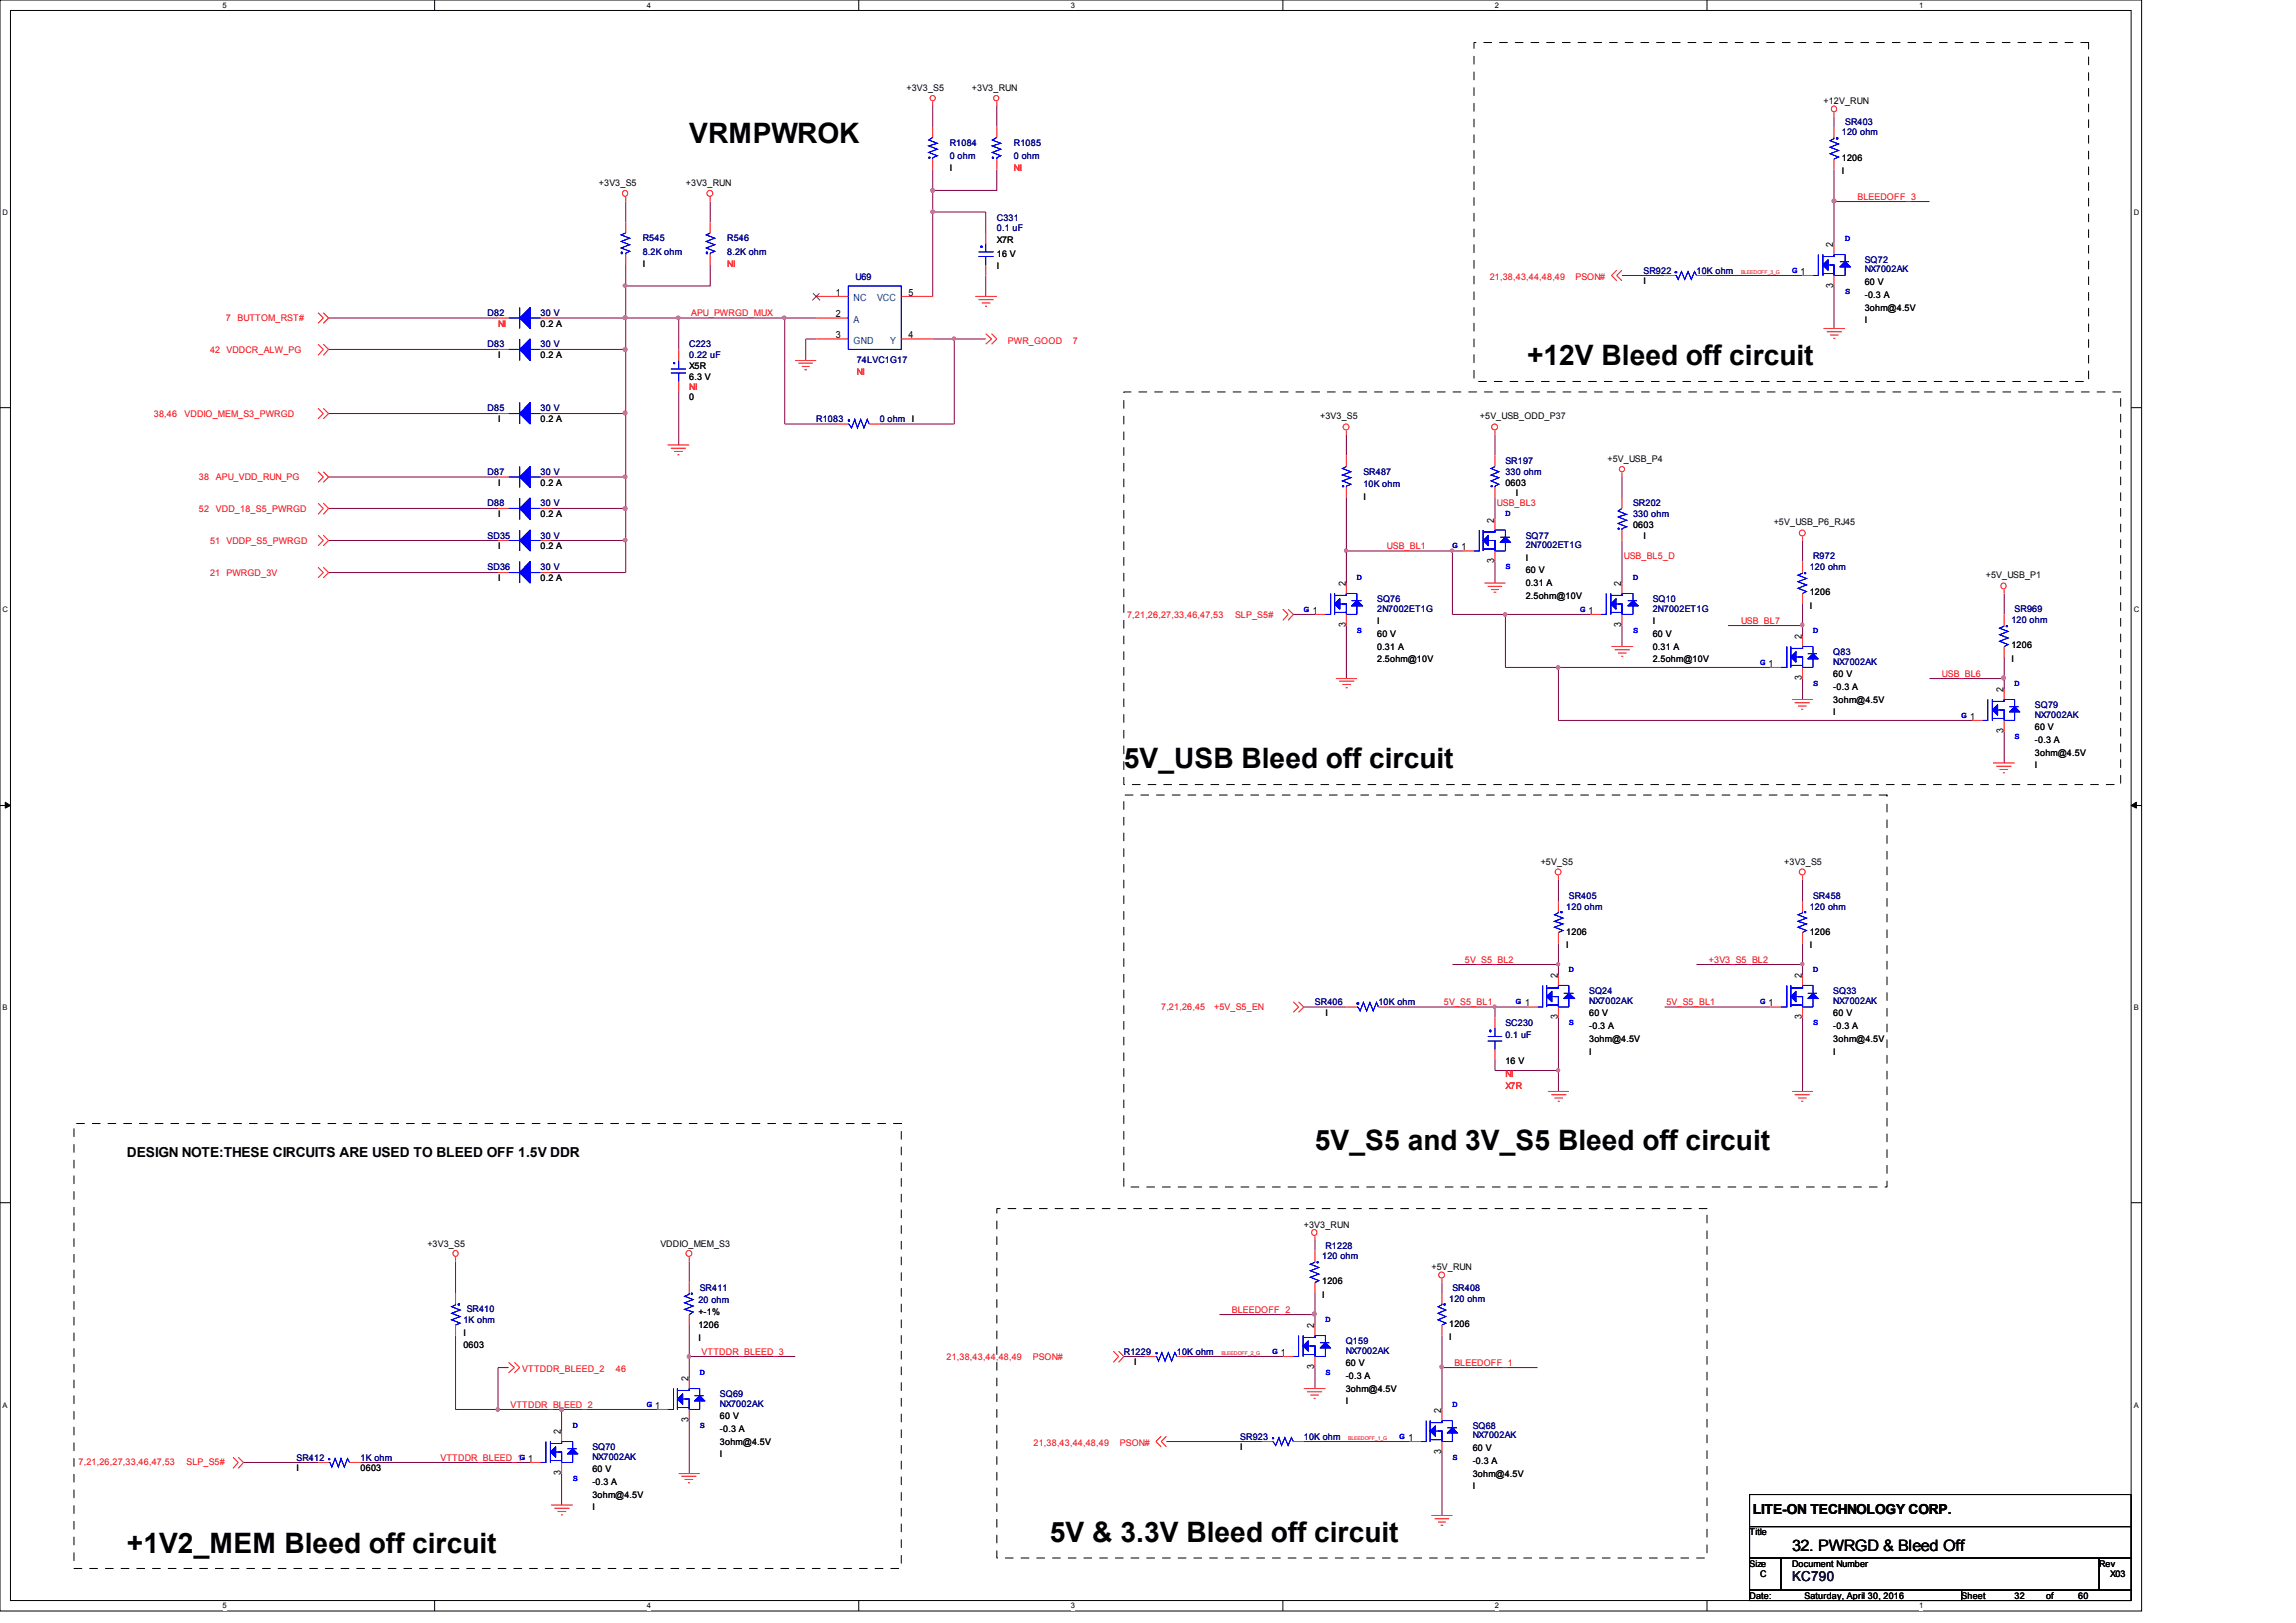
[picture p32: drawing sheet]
<svg xmlns="http://www.w3.org/2000/svg" width="297mm" height="210mm" viewBox="0 0 297 210" stroke-linecap="round" stroke-linejoin="round" font-family="sans-serif">
<defs><g id="words">
<g font-size="3.6">
<text x="89.2" y="18.5">VRMPWROK</text>
<text x="197.5" y="47.2">+12V Bleed off circuit</text>
<text x="145.4" y="99.4">5V_USB Bleed off circuit</text>
<text x="170.1" y="148.8">5V_S5 and 3V_S5 Bleed off circuit</text>
<text x="16.4" y="200.9">+1V2_MEM Bleed off circuit</text>
<text x="135.8" y="199.5">5V &amp; 3.3V Bleed off circuit</text>
</g>
<text font-size="2" x="231.8" y="200.7">32. PWRGD &amp; Bleed Off</text>
<g font-size="1.8">
<text x="16.4" y="149.7">DESIGN NOTE:THESE CIRCUITS ARE USED TO BLEED OFF 1.5V DDR</text>
<text x="226.7" y="195.9">LITE-ON TECHNOLOGY CORP.</text>
</g>
<text font-size="1.8" fill="#000040" x="231.8" y="204.6">KC790</text>
<g font-size="1.3">
<text x="237.2" y="32" transform="rotate(-90 237.2 32)">2</text>
<text x="108.1" y="38.3">1</text>
<text x="108.1" y="41.1">2</text>
<text x="117.5" y="38.3">5</text>
<text x="237.2" y="37.3" transform="rotate(-90 237.2 37.3)">3</text>
<text x="108.1" y="43.8">3</text>
<text x="117.5" y="43.8">4</text>
<text x="193.3" y="67.6" transform="rotate(-90 193.3 67.6)">2</text>
<text x="174.1" y="75.9" transform="rotate(-90 174.1 75.9)">2</text>
<text x="193.3" y="72.9" transform="rotate(-90 193.3 72.9)">3</text>
<text x="209.7" y="75.9" transform="rotate(-90 209.7 75.9)">2</text>
<text x="174.1" y="81.1" transform="rotate(-90 174.1 81.1)">3</text>
<text x="209.7" y="81.1" transform="rotate(-90 209.7 81.1)">3</text>
<text x="233.1" y="82.7" transform="rotate(-90 233.1 82.7)">2</text>
<text x="233.1" y="88" transform="rotate(-90 233.1 88)">3</text>
<text x="259.2" y="89.6" transform="rotate(-90 259.2 89.6)">2</text>
<text x="259.2" y="94.8" transform="rotate(-90 259.2 94.8)">3</text>
<text x="201.5" y="131.9" transform="rotate(-90 201.5 131.9)">3</text>
<text x="201.5" y="126.6" transform="rotate(-90 201.5 126.6)">2</text>
<text x="233.1" y="131.9" transform="rotate(-90 233.1 131.9)">3</text>
<text x="233.1" y="126.6" transform="rotate(-90 233.1 126.6)">2</text>
<text x="170" y="171.9" transform="rotate(-90 170 171.9)">2</text>
<text x="89.1" y="178.7" transform="rotate(-90 89.1 178.7)">2</text>
<text x="170" y="177.1" transform="rotate(-90 170 177.1)">3</text>
<text x="72.6" y="185.6" transform="rotate(-90 72.6 185.6)">2</text>
<text x="89.1" y="184" transform="rotate(-90 89.1 184)">3</text>
<text x="186.4" y="182.9" transform="rotate(-90 186.4 182.9)">2</text>
<text x="72.6" y="190.8" transform="rotate(-90 72.6 190.8)">3</text>
<text x="186.4" y="188.1" transform="rotate(-90 186.4 188.1)">3</text>
</g>
<g font-size="1.3" fill="#004080">
<text x="110.4" y="38.9">NC</text>
<text x="110.4" y="41.7">A</text>
<text x="113.5" y="38.9">VCC</text>
<text x="110.4" y="44.4">GND</text>
<text x="115.1" y="44.4">Y</text>
</g>
<g font-size="1.2">
<text x="117.3" y="11.8">+3V3_S5</text>
<text x="125.7" y="11.8">+3V3_RUN</text>
<text x="235.9" y="13.5">+12V_RUN</text>
<text x="122.9" y="22.2">I</text>
<text x="238.3" y="20.8">1206</text>
<text x="238.3" y="22.5">I</text>
<text x="77.5" y="24.1">+3V3_S5</text>
<text x="88.7" y="24.1">+3V3_RUN</text>
<text x="83.1" y="34.5">I</text>
<text x="128.9" y="31.5">X7R</text>
<text x="128.9" y="33.2">16 V</text>
<text x="128.9" y="34.8">I</text>
<text x="212.6" y="36.7">I</text>
<text x="241.2" y="36.9">60 V</text>
<text x="241.2" y="38.5">-0.3 A</text>
<text x="241.2" y="40.2">3ohm@4.5V</text>
<text x="241.2" y="41.8">I</text>
<text x="64.4" y="46.3">I</text>
<text x="69.9" y="42.2">0.2 A</text>
<text x="69.9" y="46.3">0.2 A</text>
<text x="89.2" y="47.8">X5R</text>
<text x="89.2" y="49.1">6.3 V</text>
<text x="89.2" y="51.8">0</text>
<text x="64.4" y="54.6">I</text>
<text x="69.9" y="54.6">0.2 A</text>
<text x="170.8" y="54.3">+3V3_S5</text>
<text x="191.4" y="54.3">+5V_USB_ODD_P37</text>
<text x="207.9" y="59.8">+5V_USB_P4</text>
<text x="64.4" y="62.8">I</text>
<text x="69.9" y="62.8">0.2 A</text>
<text x="176.4" y="64.7">I</text>
<text x="194.7" y="62.8">0603</text>
<text x="196.1" y="64.2">I</text>
<text x="64.4" y="66.9">I</text>
<text x="64.4" y="71">I</text>
<text x="69.9" y="66.9">0.2 A</text>
<text x="69.9" y="71">0.2 A</text>
<text x="211.2" y="68.3">0603</text>
<text x="212.6" y="69.7">I</text>
<text x="229.4" y="68">+5V_USB_P6_RJ45</text>
<text x="64.4" y="75.2">I</text>
<text x="69.9" y="75.2">0.2 A</text>
<text x="197.4" y="72.6">I</text>
<text x="197.4" y="74.2">60 V</text>
<text x="197.4" y="75.9">0.31 A</text>
<text x="197.4" y="77.5">2.5ohm@10V</text>
<text x="234.1" y="77">1206</text>
<text x="256.9" y="74.8">+5V_USB_P1</text>
<text x="178.1" y="80.8">I</text>
<text x="178.1" y="82.4">60 V</text>
<text x="213.8" y="80.8">I</text>
<text x="213.8" y="82.4">60 V</text>
<text x="234.1" y="78.7">I</text>
<text x="260.2" y="83.9">1206</text>
<text x="178.1" y="84.1">0.31 A</text>
<text x="178.1" y="85.7">2.5ohm@10V</text>
<text x="213.8" y="84.1">0.31 A</text>
<text x="213.8" y="85.7">2.5ohm@10V</text>
<text x="237.2" y="87.6">60 V</text>
<text x="237.2" y="89.2">-0.3 A</text>
<text x="260.2" y="85.6">I</text>
<text x="237.2" y="90.9">3ohm@4.5V</text>
<text x="237.2" y="92.5">I</text>
<text x="263.2" y="94.5">60 V</text>
<text x="263.2" y="96.1">-0.3 A</text>
<text x="263.2" y="97.8">3ohm@4.5V</text>
<text x="263.2" y="99.4">I</text>
<text x="199.3" y="111.9">+5V_S5</text>
<text x="230.8" y="111.9">+3V3_S5</text>
<text x="202.6" y="121">1206</text>
<text x="202.6" y="122.6">I</text>
<text x="234.1" y="121">1206</text>
<text x="234.1" y="122.6">I</text>
<text x="171.4" y="131.4">I</text>
<text x="205.6" y="131.5">60 V</text>
<text x="237.2" y="131.5">60 V</text>
<text x="194.7" y="137.7">16 V</text>
<text x="205.6" y="133.2">-0.3 A</text>
<text x="205.6" y="134.8">3ohm@4.5V</text>
<text x="205.6" y="136.5">I</text>
<text x="237.2" y="133.2">-0.3 A</text>
<text x="237.2" y="134.8">3ohm@4.5V</text>
<text x="237.2" y="136.5">I</text>
<text x="55.3" y="161.3">+3V3_S5</text>
<text x="85.4" y="161.3">VDDIO_MEM_S3</text>
<text x="168.7" y="158.8">+3V3_RUN</text>
<text x="171" y="166.2">1206</text>
<text x="171" y="167.9">I</text>
<text x="185.2" y="164.3">+5V_RUN</text>
<text x="59.9" y="172.8">I</text>
<text x="90.3" y="170.2">+-1%</text>
<text x="90.3" y="171.9">1206</text>
<text x="90.3" y="173.5">I</text>
<text x="187.5" y="171.7">1206</text>
<text x="187.5" y="173.4">I</text>
<text x="59.9" y="174.4">0603</text>
<text x="146.7" y="176.6">I</text>
<text x="174.1" y="176.8">60 V</text>
<text x="174.1" y="178.4">-0.3 A</text>
<text x="93.1" y="183.6">60 V</text>
<text x="93.1" y="185.3">-0.3 A</text>
<text x="174.1" y="180.1">3ohm@4.5V</text>
<text x="174.1" y="181.7">I</text>
<text x="38.4" y="190.3">I</text>
<text x="46.7" y="190.3">0603</text>
<text x="76.6" y="190.5">60 V</text>
<text x="93.1" y="186.9">3ohm@4.5V</text>
<text x="93.1" y="188.6">I</text>
<text x="160.4" y="187.6">I</text>
<text x="190.5" y="187.8">60 V</text>
<text x="190.5" y="189.4">-0.3 A</text>
<text x="190.5" y="191.1">3ohm@4.5V</text>
<text x="76.6" y="192.1">-0.3 A</text>
<text x="76.6" y="193.8">3ohm@4.5V</text>
<text x="76.6" y="195.4">I</text>
<text x="190.5" y="192.7">I</text>
<text x="226.3" y="198.6">Title</text>
<text x="226.3" y="202.7">Size</text>
<text x="231.8" y="202.7">Document Number</text>
<text x="271.5" y="202.7">Rev</text>
<text x="226.3" y="206.8">Date:</text>
<text x="227.7" y="204">C</text>
<text x="233.4" y="206.8">Saturday, April 30, 2016</text>
<text x="253.7" y="206.8">Sheet</text>
<text x="260.6" y="206.8">32</text>
<text x="264.7" y="206.8">of</text>
<text x="268.8" y="206.8">60</text>
<text x="273" y="204">X03</text>
</g>
<g font-size="1.2" fill="#000080">
<text x="238.3" y="17.5">120 ohm</text>
<text x="238.7" y="16.2">SR403</text>
<text x="122.9" y="18.9">R1084</text>
<text x="122.9" y="20.6">0 ohm</text>
<text x="131.1" y="18.9">R1085</text>
<text x="131.1" y="20.6">0 ohm</text>
<text x="128.9" y="28.5">C331</text>
<text x="128.9" y="29.9">0.1 uF</text>
<text x="83.1" y="31.2">R545</text>
<text x="83.1" y="32.9">8.2K ohm</text>
<text x="94.1" y="31.2">R546</text>
<text x="94.1" y="32.9">8.2K ohm</text>
<text x="212.6" y="35.4">SR922</text>
<text x="219.5" y="35.4">10K ohm</text>
<text x="241.2" y="34">SQ72</text>
<text x="241.2" y="35.2">NX7002AK</text>
<text x="63.1" y="40.9">D82</text>
<text x="69.9" y="40.9">30 V</text>
<text x="110.7" y="36.2">U69</text>
<text x="63.1" y="45">D83</text>
<text x="69.9" y="45">30 V</text>
<text x="89.2" y="45">C223</text>
<text x="89.2" y="46.3">0.22 uF</text>
<text x="110.8" y="46.9">74LVC1G17</text>
<text x="63.1" y="53.2">D85</text>
<text x="69.9" y="53.2">30 V</text>
<text x="105.6" y="54.6">R1083</text>
<text x="113.8" y="54.6">0 ohm I</text>
<text x="63.1" y="61.5">D87</text>
<text x="63.1" y="65.5">D88</text>
<text x="69.9" y="61.5">30 V</text>
<text x="69.9" y="65.5">30 V</text>
<text x="176.4" y="61.5">SR487</text>
<text x="176.4" y="63.1">10K ohm</text>
<text x="194.7" y="60">SR197</text>
<text x="194.7" y="61.5">330 ohm</text>
<text x="211.2" y="65.5">SR202</text>
<text x="63.1" y="69.7">SD35</text>
<text x="69.9" y="69.7">30 V</text>
<text x="197.4" y="69.7">SQ77</text>
<text x="197.4" y="70.9">2N7002ET1G</text>
<text x="211.2" y="66.9">330 ohm</text>
<text x="63.1" y="73.7">SD36</text>
<text x="69.9" y="73.7">30 V</text>
<text x="178.1" y="77.9">SQ76</text>
<text x="213.8" y="77.9">SQ10</text>
<text x="234.1" y="73.7">120 ohm</text>
<text x="234.5" y="72.4">R972</text>
<text x="178.1" y="79.2">2N7002ET1G</text>
<text x="213.8" y="79.2">2N7002ET1G</text>
<text x="260.2" y="80.6">120 ohm</text>
<text x="260.6" y="79.2">SR969</text>
<text x="237.2" y="84.8">Q83</text>
<text x="237.2" y="86">NX7002AK</text>
<text x="263.2" y="91.6">SQ79</text>
<text x="263.2" y="92.9">NX7002AK</text>
<text x="202.6" y="117.7">120 ohm</text>
<text x="202.9" y="116.3">SR405</text>
<text x="234.1" y="117.7">120 ohm</text>
<text x="234.5" y="116.3">SR458</text>
<text x="170.1" y="130">SR406</text>
<text x="178.3" y="130">10K ohm</text>
<text x="205.6" y="128.6">SQ24</text>
<text x="205.6" y="129.9">NX7002AK</text>
<text x="237.2" y="128.6">SQ33</text>
<text x="237.2" y="129.9">NX7002AK</text>
<text x="194.7" y="132.8">SC230</text>
<text x="194.7" y="134.4">0.1 uF</text>
<text x="171.4" y="161.5">R1228</text>
<text x="90.5" y="167">SR411</text>
<text x="171" y="162.9">120 ohm</text>
<text x="187.9" y="167">SR408</text>
<text x="59.9" y="171.2">1K ohm</text>
<text x="60.4" y="169.8">SR410</text>
<text x="90.3" y="168.6">20 ohm</text>
<text x="174.1" y="173.9">Q159</text>
<text x="187.5" y="168.4">120 ohm</text>
<text x="145.4" y="175.3">R1229</text>
<text x="152.2" y="175.3">10K ohm</text>
<text x="174.1" y="175.2">NX7002AK</text>
<text x="93.1" y="180.8">SQ69</text>
<text x="93.1" y="182">NX7002AK</text>
<text x="190.5" y="184.9">SQ68</text>
<text x="38.4" y="189">SR412</text>
<text x="46.7" y="189">1K ohm</text>
<text x="76.6" y="187.6">SQ70</text>
<text x="76.6" y="188.9">NX7002AK</text>
<text x="160.4" y="186.3">SR923</text>
<text x="168.7" y="186.3">10K ohm</text>
<text x="190.5" y="186.1">NX7002AK</text>
</g>
<g font-size="1.2" fill="#f00">
<text x="131.1" y="22.2">NI</text>
<text x="240.3" y="25.8">BLEEDOFF_3</text>
<text x="94.1" y="34.5">NI</text>
<text x="29.2" y="41.6">7</text>
<text x="30.7" y="41.6">BUTTOM_RST#</text>
<text x="89.4" y="40.9">APU_PWRGD_MUX</text>
<text x="192.7" y="36.2">21,38,43,44,48,49</text>
<text x="203.8" y="36.2">PSON#</text>
<text x="27.2" y="45.6">42 VDDCR_ALW_PG</text>
<text x="64.4" y="42.2">NI</text>
<text x="130.4" y="44.4">PWR_GOOD</text>
<text x="138.8" y="44.4">7</text>
<text x="19.9" y="53.9">38,46</text>
<text x="23.9" y="53.9">VDDIO_MEM_S3_PWRGD</text>
<text x="89.2" y="50.5">NI</text>
<text x="110.8" y="48.5">NI</text>
<text x="25.7" y="62.1">38</text>
<text x="27.9" y="62.1">APU_VDD_RUN_PG</text>
<text x="193.6" y="65.5">USB_BL3</text>
<text x="25.7" y="66.2">52</text>
<text x="27.2" y="70.4">51 VDDP_S5_PWRGD</text>
<text x="27.9" y="66.2">VDD_18_S5_PWRGD</text>
<text x="179.4" y="71">USB_BL1</text>
<text x="27.2" y="74.5">21 PWRGD_3V</text>
<text x="210.1" y="72.4">USB_BL5_D</text>
<text x="145.8" y="79.9">7,21,26,27,33,46,47,53</text>
<text x="159.8" y="79.9">SLP_S5#</text>
<text x="225.2" y="80.7">USB_BL7</text>
<text x="251.2" y="87.5">USB_BL6</text>
<text x="189.5" y="124.5">5V_S5_BL2</text>
<text x="221.1" y="124.5">+3V3_S5_BL2</text>
<text x="150.2" y="130.7">7,21,26,45</text>
<text x="157.1" y="130.7">+5V_S5_EN</text>
<text x="186.8" y="130">5V_S5_BL1</text>
<text x="215.6" y="130">5V_S5_BL1</text>
<text x="194.7" y="139.4">NI</text>
<text x="194.7" y="141">X7R</text>
<text x="159.3" y="169.8">BLEEDOFF_2</text>
<text x="67.6" y="177.5">VTTDDR_BLEED_2</text>
<text x="79.7" y="177.5">46</text>
<text x="90.8" y="175.3">VTTDDR_BLEED_3</text>
<text x="122.4" y="175.9">21,38,43,44,48,49</text>
<text x="133.6" y="175.9">PSON#</text>
<text x="188.1" y="176.7">BLEEDOFF_1</text>
<text x="66" y="182.1">VTTDDR_BLEED_2</text>
<text x="10.2" y="189.6">7,21,26,27,33,46,47,53</text>
<text x="24.1" y="189.6">SLP_S5#</text>
<text x="57" y="189">VTTDDR_BLEED_1G 1</text>
<text x="133.7" y="187.1">21,38,43,44,48,49</text>
<text x="144.9" y="187.1">PSON#</text>
</g>
<g font-size="1.2" fill="#00f">
<text x="231.8" y="35.3">G 1</text>
<text x="231.8" y="35.3">G</text>
<text x="238.7" y="31.2">D</text>
<text x="238.7" y="38">S</text>
<text x="187.9" y="71">G 1</text>
<text x="187.9" y="71">G</text>
<text x="194.7" y="66.8">D</text>
<text x="175.5" y="75.1">D</text>
<text x="194.7" y="73.7">S</text>
<text x="211.2" y="75.1">D</text>
<text x="168.7" y="79.2">G 1</text>
<text x="168.7" y="79.2">G</text>
<text x="175.5" y="82">S</text>
<text x="204.4" y="79.2">G 1</text>
<text x="204.4" y="79.2">G</text>
<text x="211.2" y="82">S</text>
<text x="234.5" y="82">D</text>
<text x="227.7" y="86">G 1</text>
<text x="227.7" y="86">G</text>
<text x="234.5" y="88.8">S</text>
<text x="260.6" y="88.8">D</text>
<text x="253.7" y="92.9">G 1</text>
<text x="253.7" y="92.9">G</text>
<text x="260.6" y="95.7">S</text>
<text x="202.9" y="125.8">D</text>
<text x="234.5" y="125.8">D</text>
<text x="196.1" y="130">G 1</text>
<text x="196.1" y="130">G</text>
<text x="227.7" y="130">G 1</text>
<text x="227.7" y="130">G</text>
<text x="202.9" y="132.7">S</text>
<text x="234.5" y="132.7">S</text>
<text x="171.4" y="171.1">D</text>
<text x="90.5" y="178">D</text>
<text x="164.6" y="175.2">G 1</text>
<text x="164.6" y="175.2">G</text>
<text x="171.4" y="178">S</text>
<text x="74.1" y="184.8">D</text>
<text x="83.7" y="182">G 1</text>
<text x="83.7" y="182">G</text>
<text x="90.5" y="184.8">S</text>
<text x="187.9" y="182">D</text>
<text x="67.2" y="188.9">G</text>
<text x="74.1" y="191.7">S</text>
<text x="181" y="186.2">G 1</text>
<text x="181" y="186.2">G</text>
<text x="187.9" y="188.9">S</text>
</g>
<g font-size="1">
<text x="28.8" y="1">5</text>
<text x="83.7" y="1">4</text>
<text x="138.5" y="1">3</text>
<text x="193.4" y="1">2</text>
<text x="248.2" y="1">1</text>
<text x=".3" y="27.9">D</text>
<text x="276" y="27.9">D</text>
<text x=".3" y="79.2">C</text>
<text x="276" y="79.2">C</text>
<text x=".3" y="130.7">B</text>
<text x="276" y="130.7">B</text>
<text x=".3" y="182.1">A</text>
<text x="276" y="182.1">A</text>
<text x="28.8" y="208.1">5</text>
<text x="83.7" y="208.1">4</text>
<text x="138.5" y="208.1">3</text>
<text x="193.4" y="208.1">2</text>
<text x="248.2" y="208.1">1</text>
</g>
<g font-size=".7" fill="#f00">
<text x="225.2" y="35.4">BLEEDOFF_3_G</text>
<text x="158" y="175.3">BLEEDOFF_2_G</text>
<text x="174.4" y="186.3">BLEEDOFF_1_G</text>
</g>
</g></defs>
<path d="M0 0h277v208.4h-277zM1.4 1.4h274.3v205.7h-274.3z" fill="none" stroke="#000" stroke-width=".13"/>
<g fill="#fff">
<path d="M28.8 .2h.5v1.1h-.5z" fill-rule="evenodd"/>
<path d="M28.8 207.3h.5v1.1h-.5z" fill-rule="evenodd"/>
</g>
<path d="M56.2 0v1.4M56.2 207.1v1.3" fill="none" stroke="#000" stroke-width=".13"/>
<g fill="#fff">
<path d="M83.7 .2h.5v1.1h-.5z" fill-rule="evenodd"/>
<path d="M83.7 207.3h.5v1.1h-.5z" fill-rule="evenodd"/>
</g>
<path d="M111.1 0v1.4M111.1 207.1v1.3" fill="none" stroke="#000" stroke-width=".13"/>
<g fill="#fff">
<path d="M138.5 .2h.5v1.1h-.5z" fill-rule="evenodd"/>
<path d="M138.5 207.3h.5v1.1h-.5z" fill-rule="evenodd"/>
</g>
<path d="M165.9 0v1.4M165.9 207.1v1.3" fill="none" stroke="#000" stroke-width=".13"/>
<g fill="#fff">
<path d="M193.4 .2h.5v1.1h-.5z" fill-rule="evenodd"/>
<path d="M193.4 207.3h.5v1.1h-.5z" fill-rule="evenodd"/>
</g>
<path d="M220.8 0v1.4M220.8 207.1v1.3" fill="none" stroke="#000" stroke-width=".13"/>
<g fill="#fff">
<path d="M248.2 .2h.6v1.1h-.6z" fill-rule="evenodd"/>
<path d="M248.2 207.3h.6v1.1h-.6z" fill-rule="evenodd"/>
<path d="M.3 27h.6v1.1h-.6z" fill-rule="evenodd"/>
<path d="M276 27h.6v1.1h-.6z" fill-rule="evenodd"/>
<path d="M.3 78.4h.6v1.1h-.6z" fill-rule="evenodd"/>
<path d="M276 78.4h.6v1.1h-.6z" fill-rule="evenodd"/>
</g>
<path d="M0 52.7h1.4M275.7 52.7h1.3" fill="none" stroke="#000" stroke-width=".13"/>
<g fill="#fff">
<path d="M.3 129.9h.6v1.1h-.6z" fill-rule="evenodd"/>
<path d="M276 129.9h.6v1.1h-.6z" fill-rule="evenodd"/>
</g>
<path d="M0 104.2h1.4M275.7 104.2h1.3" fill="none" stroke="#000" stroke-width=".13"/>
<path d="M.7 103.8l.7 .4-.7 .4zM275.7 104.2l.7-.4v.8z" fill="#000" stroke="#000" stroke-width=".13"/>
<g fill="#fff">
<path d="M.3 181.3h.6v1.1h-.6z" fill-rule="evenodd"/>
<path d="M276 181.3h.6v1.1h-.6z" fill-rule="evenodd"/>
</g>
<path d="M0 155.6h1.4M275.7 155.6h1.3M226.3 193.4h49.4v4.1h-49.4zM226.3 197.5h49.4v4.1h-49.4zM226.3 201.6h4.1v4.1h-4.1zM226.3 205.7h27.4v1.4h-27.4zM230.4 201.6h41.1v4.1h-41.1zM253.7 205.7h22v1.4h-22zM271.5 201.6h4.2v4.1h-4.2z" fill="none" stroke="#000" stroke-width=".13"/>
<g fill="none" stroke="#800040" stroke-width=".13">
<path d="M120.6 13.7v2.7M128.9 13.7v2.7M237.2 15.1v1.3M80.9 26.1v2.7M80.9 37v4.1M80.9 34.3v2.7M91.9 26.1v2.7M91.9 34.3v2.7h-11M120.6 21.9v2.7h8.3v-2.7M120.6 27.4v11M120.6 24.6v2.8M120.7 27.4h6.8v2.7"/>
<path d="M127.5 35.6v2.8M209.8 35.6h5.5M220.8 35.6h12.4M237.2 21.9v9.6M237.2 37v5.5M237.2 26.1h12.4M42.5 45.2h21.9M42.5 53.5h21.9M42.5 41.1h21.9M71.3 53.5h9.6M71.3 41.1h9.6M71.3 45.2h9.6"/>
<path d="M80.9 45.2v8.3M80.9 53.5v8.2M80.9 41.1v4.1M80.9 41.1h6.9M87.8 50.7v6.9M87.8 41.1v4.1M87.8 41.1h13.7M101.5 41.1h4.1M101.5 41.1v13.8h6.9M105.6 43.9h-1.4v2.8M120.7 43.9h2.7M123.4 43.9h4.1"/>
<path d="M123.4 43.9v11h-9.6M174.2 56.2v2.7M193.4 56.2v2.7M42.5 61.7h21.9M42.5 74.1h21.9M42.5 69.9h21.9M42.5 65.8h21.9M71.3 61.7h9.6M71.3 69.9h9.6M71.3 65.8h9.6M80.9 69.9v4.2h-9.6M80.9 65.8v4.1"/>
<path d="M80.9 61.7v4.1M167.3 79.5h2.8M174.2 64.4v11M174.2 71.3h13.7M187.9 71.3v8.2h6.8v6.9h6.9v6.8h53.5M187.9 71.3h1.3M193.4 72.6v2.8M193.4 64.4v2.8M194.7 79.5h11M209.8 61.7v2.7M209.8 69.9v5.5M233.2 78.1v2.8"/>
<path d="M233.2 69.9v2.7M259.2 76.8v2.7M174.2 80.9v6.9M201.6 86.4h27.4M209.8 80.9v2.8M223.5 80.9h9.7M233.2 87.8v2.7M233.2 80.9v1.4M249.6 87.8h9.6M259.2 85v2.8M259.2 94.7v4M259.2 87.8v1.4"/>
<path d="M201.6 113.8v2.8M233.2 113.8v2.8M168.7 130.3h5.5M179.7 130.3h13.7M187.9 124.8h13.7M193.4 137.2v1.3h8.2M193.4 130.3v1.4M193.4 130.3h4.1M201.6 122.1v2.7M201.6 138.5v2.7M201.6 131.7v6.8M201.6 124.8v1.4"/>
<path d="M215.3 130.3h13.7M219.5 124.8h13.7M233.2 122.1v2.7M233.2 131.7v9.5M233.2 124.8v1.4M58.9 172.8v9.6h5.5M58.9 163.2v4.1M65.8 177h-1.4v5.4M89.2 175.5v2.8M89.2 171.5v4M89.2 163.2v2.7M89.2 175.5h13.7"/>
<path d="M145.4 175.5h2.7M153.6 175.5h12.3M157.7 170.1h12.4M170.1 167.3v2.8M170.1 170.1v1.3M170.1 177v2.7M170.1 160.4v1.4M186.5 177v5.4M186.5 172.8v4.2M186.5 165.9v1.4M186.5 177h12.4M31.5 189.2h9.6"/>
<path d="M46.7 189.2h21.9M64.4 182.4h8.2M72.6 182.4v2.8M72.6 190.7v4M72.6 182.4h12.4M89.2 183.8v6.9M150.9 186.5h12.3M168.7 186.5h13.7M186.5 187.9v8.2"/>
</g>
<g fill="#f0f" stroke="#f0f" stroke-width=".13">
<path d="M87.5 41h.4l.1 .1-.1 .2h-.4v-.2z" fill-rule="evenodd"/>
<path d="M101.3 41h.3l.1 .1-.1 .2h-.3l-.1-.2z" fill-rule="evenodd"/>
<path d="M80.7 69.7h.3l.1 .2-.1 .1h-.3l-.1-.1z" fill-rule="evenodd"/>
<path d="M80.7 41h.3l.1 .1-.1 .2h-.3l-.1-.2z" fill-rule="evenodd"/>
<path d="M80.7 41h.3l.1 .1-.1 .2h-.3l-.1-.2z" fill-rule="evenodd"/>
<path d="M80.7 41h.3l.1 .1-.1 .2h-.3l-.1-.2z" fill-rule="evenodd"/>
<path d="M80.7 61.5h.3l.1 .2-.1 .1h-.3l-.1-.1z" fill-rule="evenodd"/>
<path d="M80.7 36.8h.3l.1 .2-.1 .1h-.3l-.1-.1z" fill-rule="evenodd"/>
<path d="M120.5 27.2h.3l.1 .2-.1 .1h-.3l-.1-.1z" fill-rule="evenodd"/>
<path d="M87.5 41h.4l.1 .1-.1 .2h-.4v-.2z" fill-rule="evenodd"/>
<path d="M101.3 41h.3l.1 .1-.1 .2h-.3l-.1-.2z" fill-rule="evenodd"/>
<path d="M80.7 69.7h.3l.1 .2-.1 .1h-.3l-.1-.1z" fill-rule="evenodd"/>
<path d="M80.7 41h.3l.1 .1-.1 .2h-.3l-.1-.2z" fill-rule="evenodd"/>
<path d="M80.7 41h.3l.1 .1-.1 .2h-.3l-.1-.2z" fill-rule="evenodd"/>
<path d="M80.7 41h.3l.1 .1-.1 .2h-.3l-.1-.2z" fill-rule="evenodd"/>
<path d="M80.7 61.5h.3l.1 .2-.1 .1h-.3l-.1-.1z" fill-rule="evenodd"/>
<path d="M80.7 36.8h.3l.1 .2-.1 .1h-.3l-.1-.1z" fill-rule="evenodd"/>
<path d="M120.5 27.2h.3l.1 .2-.1 .1h-.3l-.1-.1z" fill-rule="evenodd"/>
<circle cx="201.5" cy="124.8" r=".21"/>
<circle cx="201.5" cy="138.5" r=".21"/>
<circle cx="193.3" cy="130.3" r=".21"/>
<circle cx="237.2" cy="26" r=".25"/>
<circle cx="89.1" cy="175.5" r=".24"/>
<circle cx="72.6" cy="182.4" r=".25"/>
<circle cx="64.4" cy="182.4" r=".24"/>
<circle cx="170" cy="170" r=".25"/>
<circle cx="186.5" cy="176.8" r=".24"/>
<circle cx="233.1" cy="124.8" r=".21"/>
<circle cx="80.9" cy="53.4" r=".25"/>
<circle cx="80.9" cy="45.2" r=".25"/>
<circle cx="123.4" cy="43.8" r=".21"/>
<circle cx="80.9" cy="65.8" r=".25"/>
<circle cx="194.7" cy="79.5" r=".24"/>
<circle cx="174.1" cy="71.2" r=".21"/>
<circle cx="187.8" cy="71.2" r=".21"/>
<circle cx="120.7" cy="24.6" r=".25"/>
<circle cx="201.5" cy="86.3" r=".24"/>
<circle cx="233.1" cy="80.8" r=".24"/>
<circle cx="259.2" cy="87.7" r=".25"/>
</g>
<g fill="none" stroke="#f00" stroke-width=".13">
<path d="M120.6 13.1v.6M120.6 16.4v1.4M128.9 13.1v.6M128.9 16.4v1.4M237.2 14.6v.5M237.2 16.4v1.4M80.9 25.5v.6M80.9 28.8v1.3M80.9 32.9v1.4M91.9 25.5v.6M91.9 28.8v1.3M91.9 32.9v1.4"/>
<path d="M105.6 38.4h4.1M116.6 38.4h4.1M120.6 20.6v1.3M126.2 38.4h2.7M126.6 38.8h1.9M127 39.2h1.1M127.4 39.6h.3M127.5 30.1v1.4M127.5 34.3v1.3M128.9 20.6v1.3M209.1 35l-.7 .6 .7 .7M209.8 35l-.7 .6 .7 .7"/>
<path d="M215.3 35.6h1.4M219.5 35.6h1.3M233.2 35.6h1.3M237.2 20.6v1.3M237.2 31.5v1.4M237.2 35.6v1.4M41.1 40.5l.7 .6-.7 .7M41.1 44.5l.7 .7-.7 .8M41.1 52.8l.7 .7-.7 .7M41.8 40.5l.7 .6-.7 .7M41.8 44.5l.7 .7-.7 .8M41.8 52.8l.7 .7-.7 .7"/>
<path d="M64.4 41.1h1.4M64.4 45.2h1.4M64.4 53.5h1.4M69.9 41.1h1.4M69.9 45.2h1.4M69.9 53.5h1.4M86.4 57.6h2.8M86.8 58h1.9M87.2 58.4h1.1M87.6 58.8h.3M87.8 45.2v1.5M87.8 49.4v1.3"/>
<path d="M102.9 46.7h2.7M103.3 47h1.9M103.7 47.4h1M104.1 47.8h.3M105.6 41.1h4.1M105.6 43.9h4.1M108.4 54.9h1.3M112.4 54.9h1.4M116.6 43.9h4.1M127.5 43.2l.8 .7-.8 .6M128.3 43.2l.6 .7-.6 .6M174.2 55.7v.5"/>
<path d="M174.2 58.9v1.5M193.4 55.7v.5M193.4 58.9v1.5M235.9 42.5h2.8M236.3 42.9h2M236.7 43.3h1.1M237.2 43.8h.2M41.1 73.4l.7 .7-.7 .7M41.1 61l.7 .7-.7 .7M41.1 69.3l.7 .6-.7 .7M41.1 65.1l.7 .7-.7 .7M41.8 73.4l.7 .7-.7 .7"/>
<path d="M41.8 61l.7 .7-.7 .7M41.8 69.3l.7 .6-.7 .7M41.8 65.1l.7 .7-.7 .7M64.4 61.7h1.4M64.4 65.8h1.4M64.4 69.9h1.4M64.4 74.1h1.4M69.9 61.7h1.4M69.9 65.8h1.4M69.9 69.9h1.4M69.9 74.1h1.4M165.9 78.8l.7 .7-.7 .8"/>
<path d="M166.6 78.8l.7 .7-.7 .8M170.1 79.5h1.3M174.2 63.1v1.3M174.2 75.4v1.4M174.2 79.5v1.4M189.2 71.3h1.5M192 75.4h2.7M192.4 75.9h1.9M192.9 76.3h1M193.2 76.6h.3M193.4 63.1v1.3M193.4 67.2v1.4"/>
<path d="M193.4 71.3v1.3M205.7 79.5h1.4M209.8 61.1v.6M209.8 64.4v1.4M209.8 68.6v1.3M209.8 75.4v1.4M209.8 79.5v1.4M233.2 69.4v.5M233.2 72.6v1.5M233.2 76.8v1.3M259.2 76.3v.5M259.2 79.5v1.4"/>
<path d="M172.8 87.8h2.7M173.2 88.1h2M173.7 88.6h1.1M174.1 89h.2M208.4 83.7h2.8M208.9 84.1h1.9M209.3 84.5h1.1M209.7 84.9h.3M229 86.4h1.4M231.8 90.5h2.7M232.2 90.9h1.9M232.6 91.4h1.1"/>
<path d="M233 91.8h.3M233.2 82.3v1.4M233.2 86.4v1.4M255.1 93.2h1.4M257.8 98.7h2.8M258.2 99.1h2M258.7 99.6h1.1M259.1 100h.2M259.2 83.7v1.3M259.2 89.2v1.3M259.2 93.2v1.5M201.6 113.3v.5"/>
<path d="M201.6 116.6v1.3M233.2 113.3v.5M233.2 116.6v1.3M167.3 129.6l.7 .7-.7 .7M168 129.6l.7 .7-.7 .7M174.2 130.3h1.3M178.3 130.3h1.4M193.4 131.7v1.3M193.4 135.8v1.4M197.5 130.3h1.4M201.6 120.6v1.5M201.6 126.2v1.3"/>
<path d="M201.6 130.3v1.4M229 130.3h1.4M233.2 120.6v1.5M233.2 126.2v1.3M233.2 130.3v1.4M170.1 159.9v.5M200.2 141.2h2.7M200.7 141.6h1.9M201.1 142.1h1.1M201.5 142.5h.3M231.8 141.2h2.7M232.2 141.6h1.9"/>
<path d="M232.6 142.1h1.1M233 142.5h.3M58.9 162.6v.6M58.9 167.3v1.4M58.9 171.4v1.4M65.8 176.3l.7 .7-.7 .6M66.5 176.3l.7 .7-.7 .6M89.2 162.6v.6M89.2 165.9v1.4M89.2 170.1v1.4M89.2 178.3v1.4M144 174.8l.7 .7-.7 .8"/>
<path d="M144.7 174.8l.7 .7-.7 .8M148.1 175.5h1.4M152.2 175.5h1.4M165.9 175.5h1.4M168.7 179.7h2.7M170.1 161.8v1.4M170.1 165.9v1.4M170.1 171.5v1.3M170.1 175.5v1.5M186.5 165.4v.5M186.5 167.3v1.4M186.5 171.4v1.4"/>
<path d="M30.1 188.6l.7 .6-.7 .8M30.8 188.6l.7 .6-.7 .8M41.1 189.2h1.4M45.2 189.2h1.5M68.6 189.2h1.3M71.3 194.7h2.8M71.7 195.2h2M72.1 195.6h1.1M72.6 196h.2M72.6 185.2v1.3M72.6 189.2v1.5M85 182.4h1.4"/>
<path d="M87.8 190.7h2.7M88.1 191h2M88.6 191.4h1.1M89 191.9h.2M89.2 182.4v1.4M150.2 185.8l-.7 .7 .7 .7M150.9 185.8l-.7 .7 .7 .7M163.2 186.5h1.4M167.3 186.5h1.4M169.1 180.1h1.9M169.5 180.5h1.1M169.9 180.9h.3"/>
<path d="M182.4 186.5h1.4M185.2 196.1h2.7M185.6 196.5h1.9M186 196.9h1M186.4 197.4h.3M186.5 182.4v1.4M186.5 186.5v1.4"/>
<circle cx="120.6" cy="12.7" r=".34"/>
<circle cx="128.9" cy="12.7" r=".34"/>
<circle cx="237.2" cy="14.1" r=".36"/>
<circle cx="80.8" cy="25" r=".36"/>
<circle cx="91.8" cy="25" r=".38"/>
<circle cx="174.1" cy="55.2" r=".38"/>
<circle cx="193.3" cy="55.2" r=".38"/>
<circle cx="209.8" cy="60.7" r=".34"/>
<circle cx="233.1" cy="69" r=".38"/>
<circle cx="259.1" cy="75.8" r=".36"/>
<circle cx="201.5" cy="112.8" r=".38"/>
<circle cx="233.1" cy="112.8" r=".38"/>
<circle cx="170" cy="159.5" r=".36"/>
<circle cx="58.9" cy="162.2" r=".36"/>
<circle cx="89.1" cy="162.2" r=".38"/>
<circle cx="186.5" cy="165" r=".38"/>
</g>
<path d="M190.7 5.5h79.5v43.9h-79.5zM145.4 50.7h128.9v50.8h-128.9zM145.4 102.9h98.7v50.7h-98.7zM9.6 145.4h107v57.5h-107zM128.9 156.4h91.9v45.2h-91.9z" fill="none" stroke="#000" stroke-width=".13" stroke-dasharray="1 1 1 1 1 1 1 1"/>
<path d="M209.3 66.1l1.1 .4M209.3 66.9l1.1 .4M209.3 67.7l1.1 .5M209.8 68.6v-.2M209.8 65.8l-.5 .3M210.4 66.5l-1.1 .4M210.4 67.3l-1.1 .4M210.4 68.2l-.6 .2" fill="none" stroke="#00f" stroke-width=".13" stroke-dasharray="1 1 1 1 1 1 1 1" stroke-linecap="butt"/>
<g fill="#00f" stroke="#00f" stroke-width=".13">
<path d="M191.9 69.9l.6-.6v1.3z"/>
<path d="M194.7 69.5l.7 .7h-1.3z"/>
<path d="M67.2 61.7l1.4-1.3v2.7z"/>
<path d="M208.4 78.1l.6-.6v1.3z"/>
<path d="M211.2 77.7l.7 .7h-1.3z"/>
<path d="M232.3 84.3v1.4l-.7-.7z"/>
<path d="M234.5 84.6l.7 .7h-1.4z"/>
<path d="M87.6 181l.7-.7v1.4z"/>
<path d="M90.5 180.6l.7 .7h-1.4z"/>
<path d="M236.5 33.6v1.4l-.7-.7z"/>
<path d="M238.7 33.9l.7 .6h-1.4z"/>
<path d="M173.3 77.5v1.3l-.7-.7z"/>
<path d="M175.5 77.7l.8 .7h-1.5z"/>
<path d="M67.2 41.1l1.4-1.3v2.7z"/>
<path d="M71.2 187.9l.7-.7v1.4z"/>
<path d="M74.1 187.5l.7 .6h-1.4z"/>
<path d="M68.6 64.4v2.8l-1.4-1.4z"/>
<path d="M67.2 69.9l1.4-1.3v2.7z"/>
<path d="M68.6 43.9v2.8l-1.4-1.5z"/>
<path d="M231.6 128.9l.7-.6v1.3z"/>
<path d="M234.5 128.5l.7 .7h-1.4z"/>
<path d="M68.6 72.6v2.8l-1.4-1.3z"/>
<path d="M185 185.2l.7-.7v1.3z"/>
<path d="M187.9 184.7l.7 .7h-1.4z"/>
<path d="M68.6 52.1v2.8l-1.4-1.4z"/>
<path d="M257.7 91.9l.7-.7v1.3z"/>
<path d="M260.6 91.4l.7 .7h-1.4z"/>
<path d="M200.1 128.9l.6-.6v1.3z"/>
<path d="M202.9 128.5l.8 .7h-1.4z"/>
<path d="M168.6 174.2l.6-.7v1.3z"/>
<path d="M171.4 173.7l.7 .7h-1.3z"/>
<path d="M216.7 35.2h.2l-.1 .1z" fill-rule="evenodd"/>
<path d="M216.7 35.2h.2l-.1 .1z" fill-rule="evenodd"/>
<path d="M201.9 118h.2l-.1 .1z" fill-rule="evenodd"/>
<path d="M201.9 118h.2l-.1 .1z" fill-rule="evenodd"/>
<path d="M192.7 133.3h.1v.2z" fill-rule="evenodd"/>
<path d="M192.7 133.3h.1v.2z" fill-rule="evenodd"/>
<path d="M91.4 32.6h.1l-.1 .3z" fill-rule="evenodd"/>
<path d="M91.4 32.6h.1l-.1 .3z" fill-rule="evenodd"/>
<path d="M80.4 32.6h.1l-.1 .3z" fill-rule="evenodd"/>
<path d="M80.4 32.6h.1l-.1 .3z" fill-rule="evenodd"/>
<path d="M126.9 31.9h.2l-.1 .1z" fill-rule="evenodd"/>
<path d="M126.9 31.9h.2l-.1 .1z" fill-rule="evenodd"/>
<path d="M237.6 17.8h.1v.2z" fill-rule="evenodd"/>
<path d="M237.6 17.8h.1v.2z" fill-rule="evenodd"/>
<path d="M59.3 168.7h.1v.2z" fill-rule="evenodd"/>
<path d="M59.3 168.7h.1v.2z" fill-rule="evenodd"/>
<path d="M186.8 168.7h.1v.2z" fill-rule="evenodd"/>
<path d="M186.8 168.7h.1v.2z" fill-rule="evenodd"/>
<path d="M109.8 54.3h.1l-.1 .2z" fill-rule="evenodd"/>
<path d="M109.8 54.3h.1l-.1 .2z" fill-rule="evenodd"/>
<circle cx="209.4" cy="68.4" r=".08"/>
<circle cx="128.4" cy="20.4" r=".08"/>
<circle cx="87.2" cy="47" r=".08"/>
<circle cx="89.5" cy="167.4" r=".08"/>
<circle cx="259.6" cy="81" r=".08"/>
<circle cx="175.6" cy="129.8" r=".13"/>
<circle cx="233.5" cy="118" r=".08"/>
<circle cx="149.6" cy="175.1" r=".08"/>
<circle cx="164.7" cy="186.1" r=".08"/>
<circle cx="233.5" cy="74.2" r=".08"/>
<circle cx="120.2" cy="20.4" r=".08"/>
<circle cx="173.7" cy="62.9" r=".08"/>
<circle cx="170.4" cy="163.3" r=".08"/>
<circle cx="42.6" cy="188.8" r=".08"/>
<circle cx="193" cy="62.9" r=".08"/>
</g>
<g fill="none" stroke="#00f" stroke-width=".13">
<path d="M120.6 17.8l-.5 .3 1.1 .4-1.1 .4 1.1 .4-1.1 .4 1.1 .5-.6 .2v.2M128.9 17.8l-.5 .3 1.1 .4-1.1 .4 1.1 .4-1.1 .4 1.1 .5-.6 .2v.2M237.2 17.8v.1l-.5 .3 1.1 .4-1.1 .5 1.1 .4-1.1 .4 1.1 .4-.6 .3M67.2 39.8v2.7M80.9 30.1l-.6 .3 1.1 .4-1.1 .4 1.1 .5-1.1 .4 1.1 .4-.5 .3v.1M91.9 30.1l-.5 .3 1.1 .4-1.1 .4 1.1 .5-1.1 .4 1.1 .4-.6 .3v.1M109.7 37h6.9v8.2h-6.9zM126.6 33.2h1.9M126.6 32.6h1.9M127.5 33.2v1.1M127.5 31.5v1.1M216.7 35.6h.1l.3 .6 .4-1.1 .4 1.1 .5-1.1 .4 1.1 .4-1.1 .3 .5"/>
<path d="M235.2 32.9v2.7h-.7M235.8 32.9v2.7M235.8 35.4h1.4M235.9 35.4h1.3M236.5 34.3h.7v1.3M236.7 34.3h.5v1.3M237.2 32.9v.3h-1.3M237.2 32.9v.3h-1.4M237.2 32.9h1.5v2.7h-1.5M238 33.9h1.2M65.8 41.1h1.4M65.8 45.2h1.4"/>
<path d="M65.8 53.5h1.4M67.2 43.9v2.8M67.2 52.1v2.8M68.6 41.1h1.3M68.6 45.2h1.3M68.6 53.5h1.3M86.8 48.3h1.9M86.8 47.8h1.9M87.8 48.3v1.1M87.8 46.7v1.1M109.7 54.9h.1l.4 .5 .4-1.1 .3 1.1 .4-1.1 .5 1.1 .4-1.1 .2 .6M65.8 61.7h1.4"/>
<path d="M65.8 65.8h1.4M65.8 69.9h1.4M65.8 74.1h1.4M67.2 60.4v2.7M67.2 64.4v2.8M67.2 68.6v2.7M67.2 72.6v2.8M68.6 61.7h1.3M68.6 65.8h1.3M68.6 69.9h1.3M68.6 74.1h1.3M172.1 76.8v2.7h-.7"/>
<path d="M172.6 76.8v2.7M172.6 79.2h1.6M172.8 79.2h1.3M173.3 78.1h.9v1.4M173.7 78.1h.5v1.4M174.2 76.8v.2h-1.4M174.2 76.8v.2h-1.6M174.2 76.8h1.3v2.7h-1.3M174.2 60.4l-.5 .2 1.1 .4-1.1 .5 1.1 .3-1.1 .4 1.1 .5-.6 .2v.2M174.8 77.7h1.3M191.3 68.6v2.7h-.6M191.9 68.6v2.7"/>
<path d="M191.9 71h1.5M192 71h1.2M192.5 69.9h.9v1.4M192.9 69.9h.5v1.4M193.4 68.6v.2h-1.4M193.4 68.6v.2h-1.5M193.4 68.6h1.3v2.7h-1.3M193.4 60.4l-.5 .2 1 .4-1 .5 1 .3-1 .4 1 .5-.5 .2v.2M194.1 69.5h1.2M207.8 76.8v2.7h-.7M208.4 76.8v2.7M208.4 79.2h1.4"/>
<path d="M208.4 79.2h1.3M209 78.1h.8v1.4M209.3 78.1h.5v1.4M209.8 65.8l-.5 .3 1.1 .4-1.1 .4 1.1 .4-1.1 .4 1.1 .5-.6 .2v.2M209.8 76.8v.2h-1.4M209.8 76.8h1.4v2.7h-1.4M210.6 77.7h1.2M233.2 74.1v.1l-.6 .2 1.1 .4-1.1 .5 1.1 .4-1.1 .4 1.1 .4-.5 .3M231.1 83.7v2.7h-.7M231.6 83.7v2.7M231.6 86.1h1.6M231.8 86.1h1.2"/>
<path d="M232.3 85h.9v1.4M232.6 85h.6v1.4M233.2 83.7v.2h-1.4M233.2 83.7v.2h-1.6M233.2 83.7h1.3v2.7h-1.3M233.8 84.6h1.2M257.1 90.5v2.7h-.6M257.7 90.5v2.7M257.7 93h1.5M257.8 93h1.3M258.4 91.9h.8v1.3M258.7 91.9h.5v1.3"/>
<path d="M259.2 80.9v.1l-.5 .3 1.1 .4-1.1 .4 1.1 .4-1.1 .5 1.1 .4-.6 .3M259.2 90.5v.3h-1.4M259.2 90.5v.3h-1.5M259.2 90.5h1.4v2.7h-1.4M259.9 91.4h1.2M201.6 117.9v.2l-.5 .3 1.1 .4-1.1 .4 1.1 .3-1.1 .5 1.1 .4-.6 .2M233.2 117.9v.2l-.6 .3 1.1 .4-1.1 .4 1.1 .3-1.1 .5 1.1 .4-.5 .2M175.5 130.3h.2l.2 .5 .5-1.1 .4 1.1 .4-1.1 .4 1.1 .5-1.1 .2 .6M192.4 134.1h1.9M192.4 134.7h1.9M193.4 134.7v1.1M193.4 133v1.1"/>
<path d="M199.6 127.5v2.8h-.7M200.1 127.5v2.8M200.1 130h1.5M200.2 130h1.3M200.7 128.9h.9v1.4M201.1 128.9h.5v1.4M201.6 127.5v.3h-1.4M201.6 127.5v.3h-1.5M201.6 127.5h1.3v2.8h-1.3M202.3 128.5h1.2M231.1 127.5v2.8h-.7M231.6 127.5v2.8"/>
<path d="M231.6 130h1.6M231.8 130h1.2M232.3 128.9h.9v1.4M232.6 128.9h.6v1.4M233.2 127.5v.3h-1.4M233.2 127.5v.3h-1.6M233.2 127.5h1.3v2.8h-1.3M233.8 128.5h1.2M58.9 168.7v.1l-.5 .3 1.1 .4-1.1 .4 1.1 .4-1.1 .5 1.1 .4-.6 .2M87.1 179.7v2.7h-.7M87.6 179.7v2.7M89.2 167.3v.2l-.6 .2 1.1 .4-1.1 .5 1.1 .4-1.1 .4 1.1 .4-.5 .3"/>
<path d="M89.2 179.7v.2h-1.4M89.2 179.7v.2h-1.6M89.2 179.7h1.3v2.7h-1.3M149.5 175.5h.1l.3 .6 .4-1.1 .4 1.1 .4-1.1 .5 1.1 .4-1.1 .2 .5M168 172.8v2.7h-.7M168.6 172.8v2.7M168.6 175.3h1.5M168.7 175.3h1.2M169.2 174.2h.9v1.3M169.5 174.2h.6v1.3M170.1 163.2v.1l-.6 .3 1.1 .4-1.1 .4 1.1 .4-1.1 .5 1.1 .4-.5 .2M170.1 172.8v.3h-1.4"/>
<path d="M170.1 172.8v.3h-1.5M170.1 172.8h1.4v2.7h-1.4M170.8 173.7h1.2M186.5 168.7v.1l-.5 .3 1 .4-1 .4 1 .4-1 .5 1 .4-.5 .2M42.5 189.2h.2l.2 .6 .4-1.1 .5 1.1 .3-1.1 .4 1.1 .5-1.1 .2 .5M70.6 186.5v2.7h-.7M71.2 186.5v2.7M71.2 189h1.4M71.3 189h1.3M71.9 187.9h.7v1.3M72.1 187.9h.5v1.3M72.6 186.5v.3h-1.3"/>
<path d="M72.6 186.5v.3h-1.4M72.6 186.5h1.5v2.7h-1.5M73.4 187.5h1.2M87.6 182.1h1.6M87.8 182.1h1.2M88.3 181h.9v1.4M88.6 181h.6v1.4M89.8 180.6h1.2M164.6 186.5h.1l.3 .5 .4-1 .4 1 .4-1 .4 1 .4-1 .3 .5M184.5 183.8v2.7h-.7M185 183.8v2.7M185 186.3h1.5"/>
<path d="M185.2 186.3h1.2M185.7 185.2h.8v1.3M186 185.2h.5v1.3M186.5 183.8v.3h-1.3M186.5 183.8v.3h-1.5M186.5 183.8h1.4v2.7h-1.4M187.2 184.7h1.3"/>
</g>
<path d="M105.2 37.9l.9 1M106 37.9l-.9 1" fill="none" stroke="#804000" stroke-width=".13"/>
<use href="#words"/>
</svg>
